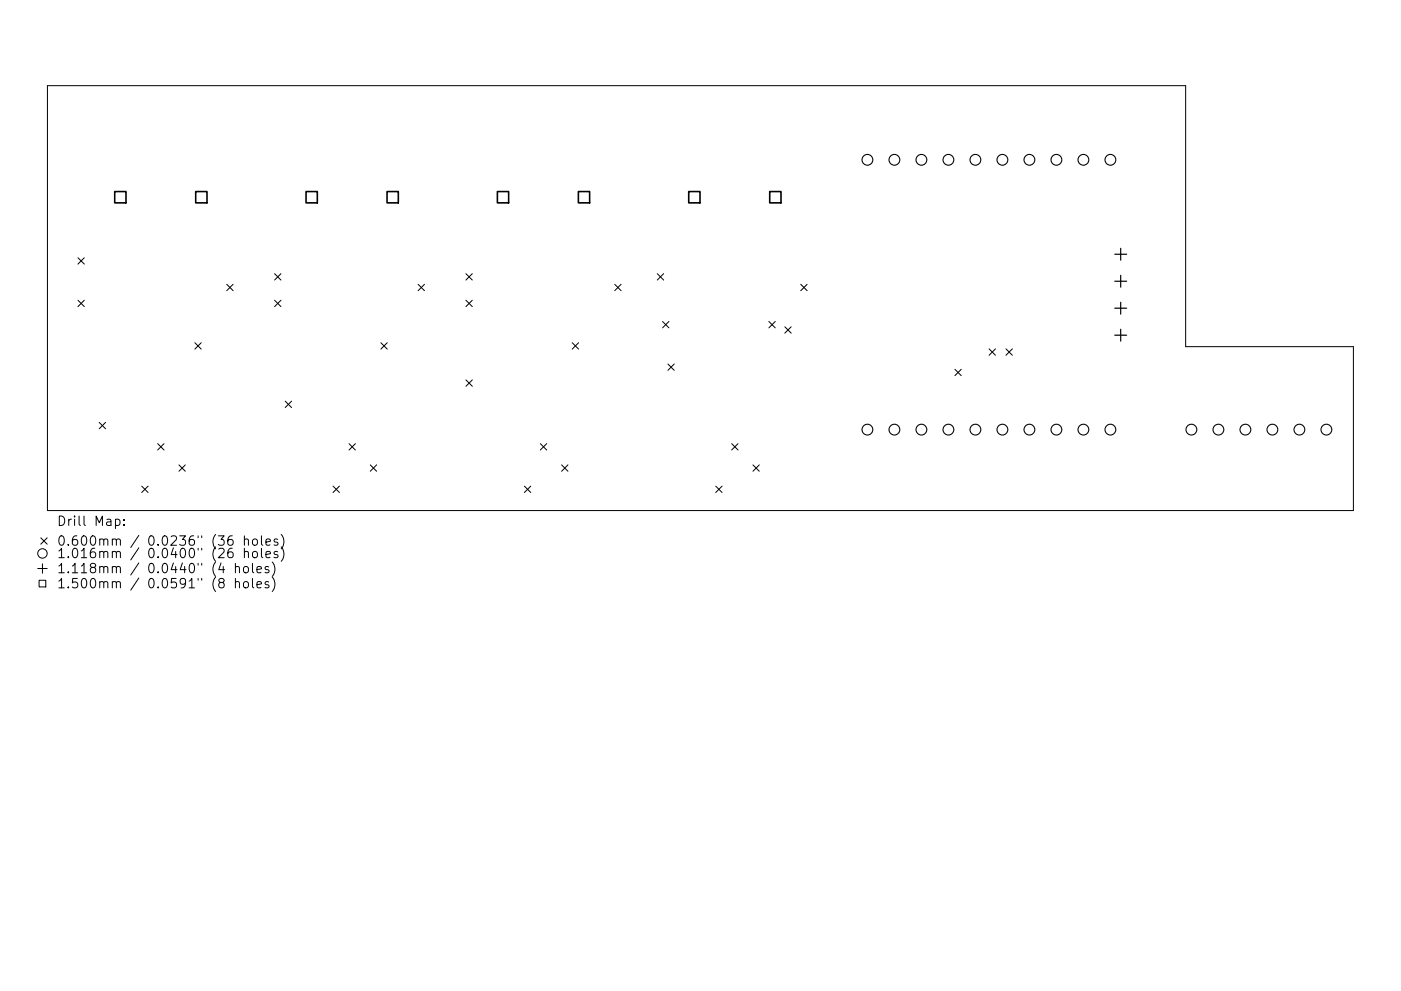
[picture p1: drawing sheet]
<svg xmlns="http://www.w3.org/2000/svg" width="297mm" height="210mm" viewBox="0 0 297 210" stroke-linecap="round" stroke-linejoin="round" font-family="sans-serif">
<defs><g id="words">
<g font-size="2.8">
<text x="12" y="111.6">Drill Map:</text>
<text x="12" y="115.8">0.600mm / 0.0236&quot; (36 holes)</text>
<text x="12" y="118.4">1.016mm / 0.0400&quot; (26 holes)</text>
<text x="12" y="121.6">1.118mm / 0.0440&quot; (4 holes)</text>
<text x="12" y="124.8">1.500mm / 0.0591&quot; (8 holes)</text>
</g>
</g></defs>
<g fill="none" stroke="#000" stroke-width=".21">
<path d="M10.1 18.2h241.3v55.3h35.5v34.8h-276.8zM16.5 54.7l1.4 1.3M17.9 54.7l-1.4 1.3M58.2 58.1l1.4 1.3M59.6 58.1l-1.4 1.3M98.8 58.1l1.3 1.3M100.1 58.1l-1.3 1.3M139.4 58.1l1.3 1.3M140.7 58.1l-1.3 1.3M16.5 63.7l1.4 1.4M17.9 63.7l-1.4 1.4M41.3 72.7l1.4 1.4"/>
<path d="M42.7 72.7l-1.4 1.4M48.1 60.3l1.3 1.4M49.4 60.3l-1.3 1.4M58.2 63.7l1.4 1.4M59.6 63.7l-1.4 1.4M80.8 72.7l1.3 1.4M82.1 72.7l-1.3 1.4M88.6 60.3l1.4 1.4M90 60.3l-1.4 1.4M98.8 63.7l1.3 1.4M100.1 63.7l-1.3 1.4M121.3 72.7l1.4 1.4"/>
<path d="M122.7 72.7l-1.4 1.4M130.3 60.3l1.4 1.4M131.7 60.3l-1.4 1.4M140.5 68.2l1.3 1.4M141.6 77.2l1.4 1.4M141.8 68.2l-1.3 1.4M143 77.2l-1.4 1.4M163 68.2l1.4 1.4M164.4 68.2l-1.4 1.4M166.4 69.3l1.3 1.4M167.7 69.3l-1.3 1.4M169.8 60.3l1.3 1.4"/>
<path d="M171.1 60.3l-1.3 1.4M202.5 78.4l1.3 1.3M203.8 78.4l-1.3 1.3M209.7 74l1.4 1.4M211.1 74l-1.4 1.4M213.3 74l1.3 1.4M214.6 74l-1.3 1.4M21 89.6l1.4 1.4M22.4 89.6l-1.4 1.4M33.4 94.1l1.4 1.4M34.8 94.1l-1.4 1.4M37.9 98.6l1.4 1.4"/>
<path d="M39.3 98.6l-1.4 1.4M60.5 85.1l1.3 1.4M61.8 85.1l-1.3 1.4M74 94.1l1.3 1.4M75.3 94.1l-1.3 1.4M78.5 98.6l1.4 1.4M79.9 98.6l-1.4 1.4M98.8 80.6l1.3 1.4M100.1 80.6l-1.3 1.4M114.6 94.1l1.3 1.4M115.9 94.1l-1.3 1.4M119.1 98.6l1.3 1.4"/>
<path d="M120.4 98.6l-1.3 1.4M155.1 94.1l1.4 1.4M156.5 94.1l-1.4 1.4M159.6 98.6l1.4 1.4M161 98.6l-1.4 1.4M8.6 114.1l1.4 1.4M9 119.6v2M10 114.1l-1.4 1.4M24.5 110.2h.6l.3 .3v.6l-.2 .3h-.7M26.3 111.3v.2M26.3 110.2v.2M30 103.1l1.4 1.4"/>
<path d="M31.4 103.1l-1.4 1.4M49.2 113.7a.79 .79 0 0 0-.9 .8v.8l.2 .3 .6 .1 .2-.2 .1-.7-.2-.3-.5-.1-.4 .4M49.2 116.3a.79 .79 0 0 0-.9 .9v.7l.2 .3 .6 .1 .2-.2 .1-.6-.2-.3-.5-.1-.4 .4M49.9 119.5v2M51.8 114.5a.5 .5 0 0 1 .9 .1v1.1M51.8 117.2a.5 .5 0 0 1 .9 .1v1M51.8 113.7v2M51.8 116.3v2M53.5 119.5v1.7l.3 .3M53.6 114.5a.54 .54 0 0 1 .6-.2 .54 .54 0 0 1 .4 .4l-.1 .8a.54 .54 0 0 1-.6 .2 .54 .54 0 0 1-.4-.4zM53.6 117.2a.54 .54 0 0 1 .6-.2 .54 .54 0 0 1 .4 .4v.5a.54 .54 0 0 1-.5 .4 .54 .54 0 0 1-.6-.4zM55.4 113.7v1.7l.3 .3"/>
<path d="M55.4 116.3v1.7l.3 .3M56.4 115l.9-.2-.1-.4h-.5l-.3 .2 .1 1h.7M56.4 117.7l.9-.2-.1-.4-.5-.1-.3 .3 .1 .9h.7M57.7 119.2a2.29 2.29 0 0 1 0 3.1M58.9 114.4h-.5l-.3 .2 .1 .3 .7 .2v.5h-.8M58.9 117.1l-.5-.1-.3 .3 .1 .3 .7 .2v.4h-.8M59.6 113.4a2.29 2.29 0 0 1 0 3M59.6 116a2.29 2.29 0 0 1 0 3.1M70.6 103.1l1.4 1.4M72 103.1l-1.4 1.4M111.2 103.1l1.3 1.4M112.5 103.1l-1.3 1.4"/>
<path d="M151.7 103.1l1.4 1.4M153.1 103.1l-1.4 1.4M8 120.6h2M8.3 123.1h1.4v1.4h-1.4zM49.9 120.4a.5 .5 0 0 1 .9 .1v1M49.9 123.6l.3-.2 .5 .1 .1 1.2M49.9 122.7v2M51.7 120.4a.54 .54 0 0 1 .6-.2 .54 .54 0 0 1 .4 .4v.5a.54 .54 0 0 1-.6 .4 .54 .54 0 0 1-.5-.4zM51.7 123.6l.3-.2 .5 .1 .2 .3v.5a.54 .54 0 0 1-.6 .4 .54 .54 0 0 1-.5-.4zM53.5 122.7v1.7l.3 .3M54.5 120.9l.9-.2-.1-.4-.5-.1-.3 .3 .1 .9h.7M54.5 124.1l.9-.2-.1-.4-.5-.1-.3 .3 .1 .9h.7"/>
<path d="M57 120.3l-.5-.1-.3 .3 .1 .3 .7 .2v.4h-.8M57 123.5l-.5-.1-.3 .3 .1 .3 .7 .2v.4h-.8M57.7 122.4a2.29 2.29 0 0 1 0 3.1"/>
<circle cx="9" cy="117.4" r="1"/>
</g>
<g fill="none" stroke="#000" stroke-width=".23">
<circle cx="183.9" cy="33.9" r="1.14"/>
<circle cx="189.6" cy="33.9" r="1.14"/>
<circle cx="195.4" cy="33.9" r="1.14"/>
<circle cx="201.1" cy="33.9" r="1.14"/>
<circle cx="206.8" cy="33.9" r="1.14"/>
<circle cx="212.5" cy="33.9" r="1.14"/>
<circle cx="218.3" cy="33.9" r="1.14"/>
<circle cx="224" cy="33.9" r="1.14"/>
<circle cx="229.7" cy="33.9" r="1.14"/>
<circle cx="235.4" cy="33.9" r="1.14"/>
<circle cx="183.9" cy="91.2" r="1.14"/>
<circle cx="189.6" cy="91.2" r="1.14"/>
<circle cx="195.4" cy="91.2" r="1.14"/>
<circle cx="201.1" cy="91.2" r="1.14"/>
<circle cx="206.8" cy="91.2" r="1.14"/>
<circle cx="212.5" cy="91.2" r="1.14"/>
<circle cx="218.3" cy="91.2" r="1.14"/>
<circle cx="224" cy="91.2" r="1.14"/>
<circle cx="229.7" cy="91.2" r="1.14"/>
<circle cx="235.4" cy="91.2" r="1.14"/>
<circle cx="252.6" cy="91.2" r="1.14"/>
<circle cx="258.3" cy="91.2" r="1.14"/>
<circle cx="264" cy="91.2" r="1.15"/>
<circle cx="269.8" cy="91.2" r="1.14"/>
<circle cx="275.5" cy="91.2" r="1.14"/>
<circle cx="281.2" cy="91.2" r="1.15"/>
</g>
<path d="M236.4 53.9h2.5M236.4 59.7h2.5M237.6 52.7v2.5M237.6 58.4v2.5M236.4 65.4h2.5M236.4 71.1h2.5M237.6 64.1v2.6M237.6 69.9v2.5" fill="none" stroke="#000" stroke-width=".25"/>
<path d="M24.3 40.6h2.4v2.4h-2.4zM41.5 40.6h2.4v2.4h-2.4zM64.9 40.6h2.4v2.4h-2.4zM82.1 40.6h2.4v2.4h-2.4zM105.5 40.6h2.3v2.4h-2.3zM122.6 40.6h2.4v2.4h-2.4zM146 40.6h2.4v2.4h-2.4zM163.2 40.6h2.4v2.4h-2.4z" fill="none" stroke="#000" stroke-width=".34"/>
<use href="#words"/>
</svg>
